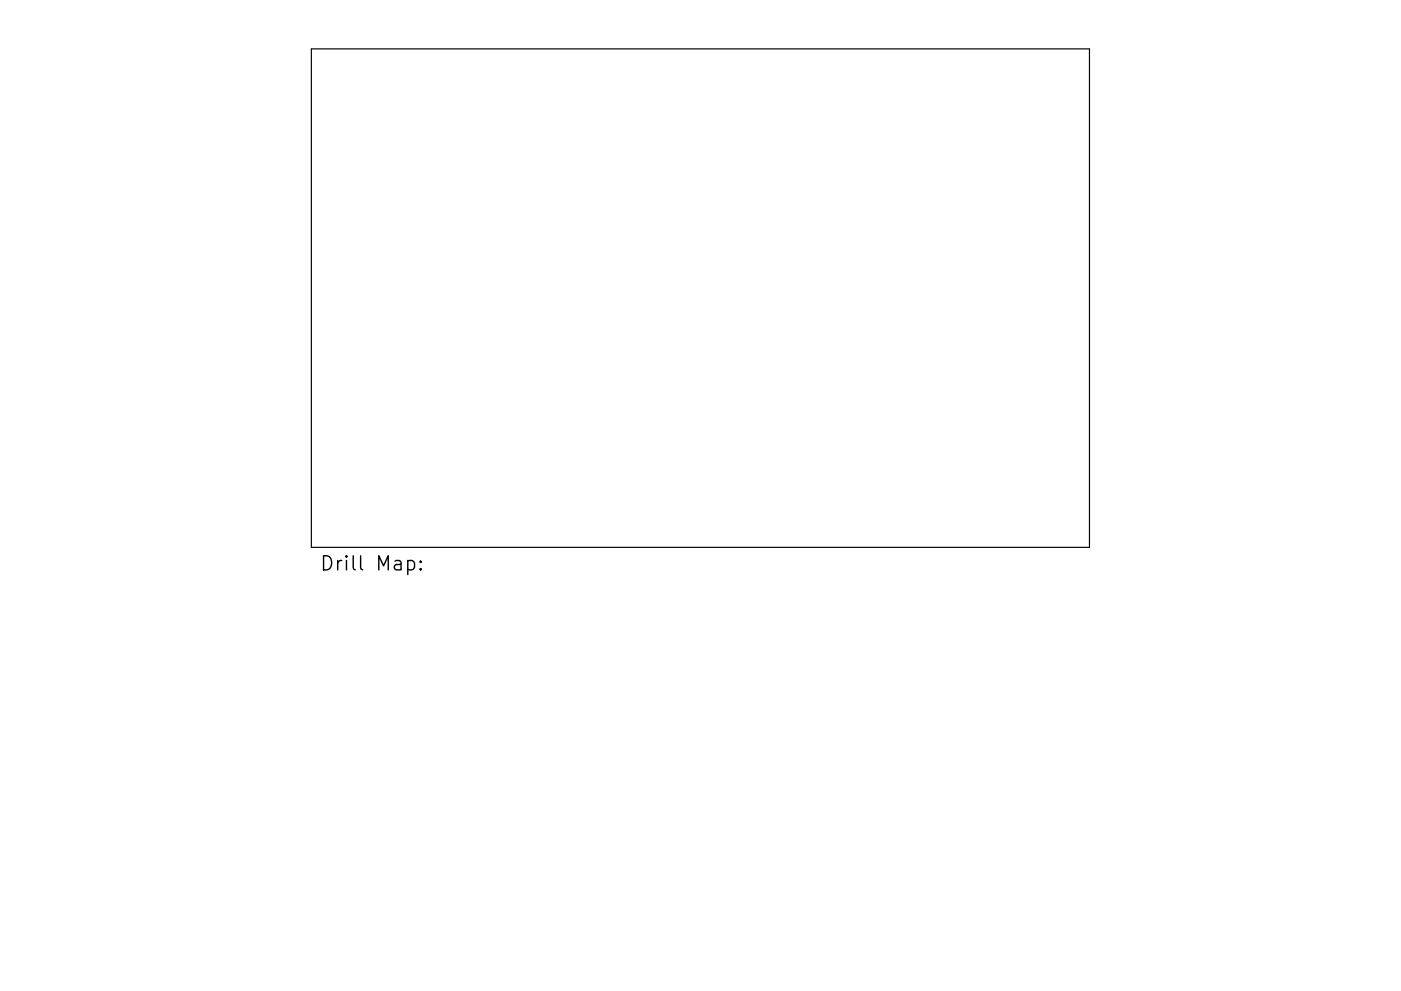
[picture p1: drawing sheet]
<svg xmlns="http://www.w3.org/2000/svg" width="297mm" height="210mm" viewBox="0 0 297 210" stroke-linecap="round" stroke-linejoin="round" font-family="sans-serif">
<defs><g id="words">
<text font-size="4.2" x="67.9" y="121.1">Drill Map:</text>
</g></defs>
<path d="M66 10.4h165v105.7h-165z" fill="none" stroke="#000" stroke-width=".25"/>
<path d="M86.5 119.1l.8-.2 .6 .6v.8l-.3 .5-.3 .1-.8-.1M89.2 119.1l.1 .1-.1 .1-.2-.1 .2-.1v.2M89.2 120.6l.1 .2-.1 .1-.2-.1 .2-.2v.3" fill="none" stroke="#000" stroke-width=".3"/>
<use href="#words"/>
</svg>
